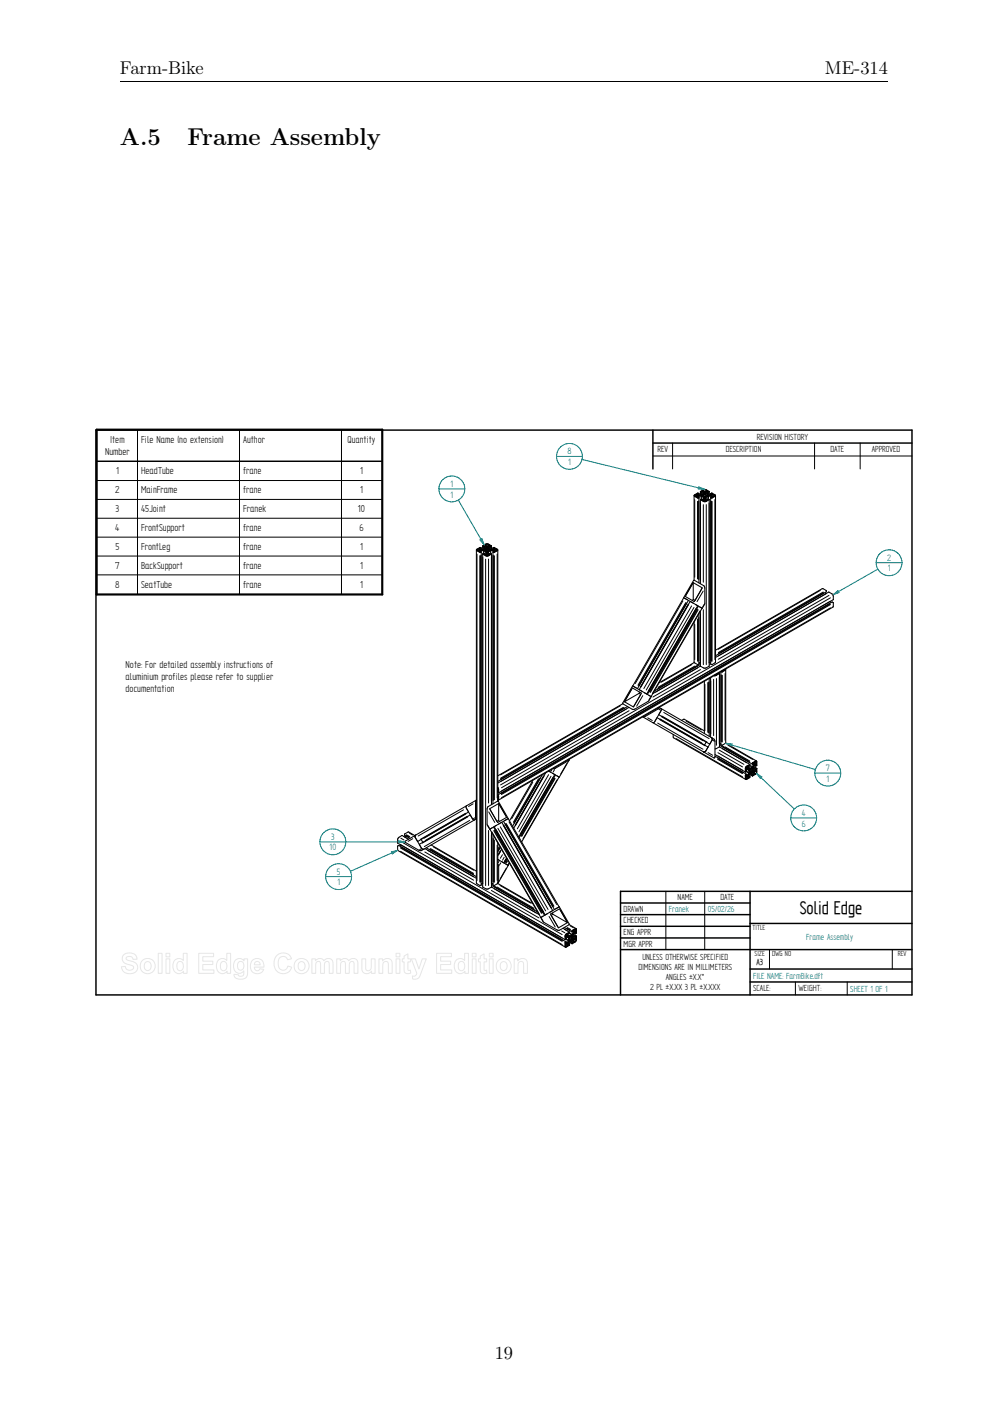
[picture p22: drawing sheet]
<svg xmlns="http://www.w3.org/2000/svg" width="210mm" height="297mm" viewBox="0 0 210 297" stroke-linecap="round" stroke-linejoin="round" font-family="sans-serif">
<defs><g id="words">
<g font-size="5.1">
<text x="25" y="30.1">A.5</text>
<text x="39.1" y="30.1">Frame Assembly</text>
</g>
<text font-size="4.3" x="166.6" y="190.5">Solid Edge</text>
<g font-size="3.8">
<text x="25" y="15.5">Farm-Bike</text>
<text x="171.9" y="15.5">ME-314</text>
<text x="103.1" y="283.2">19</text>
</g>
<g font-size="2.4">
<text x="21.9" y="94.8">Number</text>
<text x="22.9" y="92.4">Item</text>
<text x="29.4" y="92.4">File Name (no extension)</text>
<text x="50.7" y="92.4">Author</text>
<text x="72.4" y="92.4">Quantity</text>
<text x="24.2" y="98.9">1</text>
<text x="29.4" y="98.9">HeadTube</text>
<text x="50.7" y="98.9">frane</text>
<text x="75" y="98.9">1</text>
<text x="24" y="102.8">2</text>
<text x="24.1" y="106.8">3</text>
<text x="29.4" y="102.8">MainFrame</text>
<text x="29.4" y="106.8">45Joint</text>
<text x="50.7" y="102.8">frane</text>
<text x="50.7" y="106.8">Franek</text>
<text x="74.6" y="106.8">10</text>
<text x="75" y="102.8">1</text>
<text x="24" y="110.7">4</text>
<text x="29.4" y="110.7">FrontSupport</text>
<text x="50.7" y="110.7">frane</text>
<text x="74.9" y="110.7">6</text>
<text x="24" y="118.6">7</text>
<text x="24" y="114.6">5</text>
<text x="29.4" y="114.6">FrontLeg</text>
<text x="29.4" y="118.6">BackSupport</text>
<text x="50.7" y="114.6">frane</text>
<text x="50.7" y="118.6">frane</text>
<text x="75" y="114.6">1</text>
<text x="75" y="118.6">1</text>
<text x="24" y="122.5">8</text>
<text x="29.4" y="122.5">SeatTube</text>
<text x="50.7" y="122.5">frane</text>
<text x="75" y="122.5">1</text>
<text x="26.2" y="139.3">Note: For detailed assembly instructions of</text>
<text x="26.2" y="141.7">aluminium profiles please refer to supplier</text>
<text x="26.2" y="144.2">documentation</text>
</g>
<g font-size="2.2" fill="#008080">
<text x="118.2" y="94.7">8</text>
<text x="93.8" y="101.4">1</text>
<text x="118.4" y="96.9">1</text>
<text x="93.8" y="103.7">1</text>
<text x="184.8" y="116.8">2</text>
<text x="184.9" y="119.1">1</text>
<text x="172" y="160.7">7</text>
<text x="172.2" y="162.9">1</text>
<text x="167" y="172.3">6</text>
<text x="167" y="170">4</text>
<text x="68.7" y="177.2">10</text>
<text x="69" y="175">3</text>
<text x="70.2" y="182.3">5</text>
<text x="70.3" y="184.5">1</text>
</g>
<g font-size="2.1">
<text x="137" y="94.3">REV</text>
<text x="151.2" y="94.3">DESCRIPTION</text>
<text x="157.6" y="91.6">REVISION HISTORY</text>
<text x="173" y="94.3">DATE</text>
<text x="181.6" y="94.3">APPROVED</text>
<text x="129.9" y="190">DRAWN</text>
<text x="141.2" y="187.6">NAME</text>
<text x="150.1" y="187.6">DATE</text>
<text x="129.9" y="192.5">CHECKED</text>
<text x="129.9" y="194.9">ENG APPR</text>
<text x="129.9" y="197.3">MGR APPR</text>
<text x="133" y="202.2">DIMENSIONS ARE IN MILLIMETERS</text>
<text x="133.8" y="200.1">UNLESS OTHERWISE SPECIFIED</text>
<text x="157.6" y="201.1">A3</text>
<text x="135.5" y="206.4">2 PL ±X.XX 3 PL ±X.XXX</text>
<text x="138.7" y="204.3">ANGLES ±X.X°</text>
<text x="156.9" y="206.6">SCALE:</text>
<text x="166.4" y="206.6">WEIGHT:</text>
</g>
<g font-size="2.1" fill="#008080">
<text x="139.4" y="190.1">Franek</text>
<text x="147.5" y="190.1">05/02/26</text>
<text x="168" y="195.8">Frame Assembly</text>
<text x="156.9" y="204">FILE NAME: FarmBike.dft</text>
<text x="177.2" y="206.7">SHEET 1 OF 1</text>
</g>
<g font-size="1.7">
<text x="156.8" y="193.9">TITLE</text>
<text x="157.2" y="199.3">SIZE</text>
<text x="160.8" y="199.3">DWG NO</text>
<text x="187" y="199.3">REV</text>
</g>
</g></defs>
<g fill="none" stroke="#000" stroke-width=".31">
<path d="M20 89.6h170v117.8h-170zM136 89.6v8.1M136 92.3h54M129.3 188.2h27M129.3 190.6h27M129.3 193.1h27M129.3 195.5h27M129.3 197.9h60.7M156.3 185.8v21.6M156.3 192.5h33.7M190 185.8h-60.7v21.6M156.3 202h33.7"/>
<path d="M156.3 204.7h33.7"/>
</g>
<g fill="none" stroke="#000" stroke-width=".21">
<path d="M136 95h54M140.1 92.3v5.4M169.7 92.3v5.4M179.2 92.3v5.4M99.4 115.5v68M99.5 114.6v.1M99.6 114.5v.2M99.7 114.5v.2M99.9 114.3v.1M99.9 114.8v.2M100 115.8v68M100 114.6v.1"/>
<path d="M100 114.8v.1M100.1 114.3v.1M100.1 114.6v.1M100.1 115.8v68.1M100.1 114.8v.1M100.2 114.4v.1M100.2 114.3v.1M100.2 115.7v68.1M100.3 114.6v.1M100.6 114v.3M100.6 116.2v68M100.7 114.9v.3"/>
<path d="M100.7 114.1v.2M100.8 114.5v.2M100.8 114.9v.3M100.8 114v.3M100.9 113.7v.1M100.9 114.6v.1M100.9 114v.3M100.9 115.4v.2M101 114.6v.1M101.1 114.7h.1M101.1 113.6h.1M101.1 115.6v.1"/>
<path d="M101.1 113.9v.2M101.2 116.5v68.1M101.2 115.1v.3M101.2 113.9v.2M101.2 113.5v.1M101.3 114.3h.1M101.3 114.9v.1M101.3 115.6v.1M101.4 114.1v.2M101.4 115.6v.1M101.4 115v.2M101.4 114v.3"/>
<path d="M101.4 115.5v.2M101.5 114.1v.2M101.5 115.5v.2M101.5 115v.2M101.6 115.5v.2M101.6 114.9v.1M101.6 114.3v.1M101.6 115.6v.1M101.7 114.3h.1M101.7 114.9v.1M101.7 115.2v.2M101.7 113.5v.1"/>
<path d="M101.7 113.9v.2M101.7 115.1v.2M101.8 116.5v50.9M101.9 113.9v.3M101.9 113.6h.1M101.9 115.6v.1M101.9 114.7h.1M101.9 114.6v.1M102 114.6v.1M102.1 114v.3M102.1 115.4v.2M102.1 113.7v.1"/>
<path d="M102.1 114.6v.1M102.1 114.1v.2M102.1 114.9v.3M102.2 114.6v.1M102.2 114.1v.2M102.3 114.9v.3M102.4 114v.3M102.4 116.2v50.8M102.6 114.6v.1M102.7 114.3v.1M102.7 115.7v51.1M102.8 114.3v.1"/>
<path d="M102.8 114.8v.1M102.9 115.8v50.9M102.9 114.6v.1M102.9 114.4h.1M103 114.8v.1M103 114.6v.1M103 115.8v50.9M103 114.3v.1M103.1 114.8v.2M103.2 114.5v.2M103.3 114.5v.2M103.5 114.6v.1"/>
<path d="M103.6 115.5v50.8M144.7 104.1v16.2M144.8 103.2v.2M145 103.2v.2M145.1 103.2v.2M145.3 102.9v.2M145.3 103.5v.1M145.3 104.5v16.1M145.3 103.2v.1M145.4 103.5v.1M145.4 103v.1M145.4 103.2v.2"/>
<path d="M145.4 104.5v16.2M145.5 103.5v.1M145.5 103v.1M145.6 103v.1M145.6 104.4v16.4M145.7 103.2v.2M145.9 102.7v.3M145.9 104.8v16.2M146.1 103.6v.3M146.1 102.7v.3M146.1 103.2v.2M146.2 103.6v.3"/>
<path d="M146.2 102.7v.3M146.2 102.4h.1M146.2 103.2v.1M146.3 102.7v.2M146.3 104.1v.1M146.3 103.2v.1M146.4 103.2v.1M146.4 103.3h.1M146.4 102.2v.1M146.4 104.3v.1M146.5 102.5v.3M146.5 105.2v16.1"/>
<path d="M146.6 103.8v.2M146.6 102.6v.2M146.6 102.2v.1M146.7 102.9v.1M146.7 104.3v.1M146.7 103.5v.2M146.7 102.8v.2M146.7 104.2v.2M146.8 103.6v.3M146.8 102.7v.2M146.8 104.2v.2M146.9 102.7v.2"/>
<path d="M146.9 104.2v.2M146.9 103.7v.2M147 104.2v.2M147 103.5v.2M147 102.9v.1M147 103.6h.1M147.1 103.8v.2M147.1 102.2v.1M147.1 102.6v.2M147.1 105.2v33.3M147.2 102.5v.3M147.2 102.2v.1"/>
<path d="M147.2 104.3v.1M147.2 103.3h.1M147.3 103.3h.1M147.3 103.2v.1M147.4 102.7v.2M147.4 104.1v.1M147.4 102.4h.1M147.4 103.2v.1M147.5 102.7v.3M147.5 103.6v.2M147.6 103.2v.2M147.6 102.7v.3"/>
<path d="M147.6 103.6v.3M147.7 102.7v.3M147.7 104.8v33.4M148 103.2v.2M148.1 103v.1M148.1 104.4v33.4M148.2 103.5h.1M148.2 104.5v33.3M148.2 103.2v.2M148.3 103v.1M148.3 103.5v.1M148.3 103.3h.1"/>
<path d="M148.3 104.5v33.3M148.4 102.9v.2M148.4 103.5v.1M148.6 103.2v.2M148.7 103.2v.2M148.8 103.2v.1M148.9 104.1v33.4M142.3 125.2l-10 17.3M142.9 125.6l-10 17.2M143 125.6l-10 17.3M143.1 125.7l-10 17.3M143.4 125.9l-10 17.2"/>
<path d="M143.5 126l-10 17.2M144.1 126.3l-10 17.2M144.1 138.5l-6.3 3.7M144.3 121.5l-1.4 2.5M144.6 126.6l-10 17.2M144.7 130.1v7.4M144.7 138.8l-7.5 4.4M145 126.8l-9.9 17.3M145.2 126.9l-10 17.3M145.3 138.7l-8.3 4.7M145.3 129.1v8.7M145.3 127l-9.9 17.2"/>
<path d="M145.3 138.8l-8.4 4.9M145.4 139.2l-8.8 5.1M145.4 127.1l-9.9 17.2M145.4 128.9v8.9M145.6 128.6v9.1M145.8 127.3l-9.9 17.3M145.8 138.2l-.1 .1M145.9 139.6l-9.9 5.7M145.9 128v10.2M146.3 122.6l-1.5 2.5M146.5 123.2l-1.3 2.2M146.5 127.1v11.4"/>
<path d="M146.7 126l-.3 .5M148 138.4l-.2 .1M150.4 139.9h.1M150.5 139.8v.1M150.7 139.7v.1M150.8 139.6v.2M151 139.6v.1M170.9 123.1l-21.3 12.2M171.5 123.4l-21.8 12.6M171.6 123.5l-22 12.7M171.6 123.7l-21.9 12.6M172.1 123.7l-22.4 13"/>
<path d="M172.7 124.1l-23.1 13.3M172.8 125.8l-68.5 39.6M173 125.9l-68.6 39.6M173 125.3l-68.5 39.6M173 126l-68.5 39.6M173 124.6l-68.5 39.6M173 126.7l-68.5 39.6M118.1 159.1l-1.3 2.2M129.3 147.1l-25 14.4M129.9 147.4l-25.6 14.8M130 147.5l-25.7 14.8M130.1 147.6l-25.8 14.9"/>
<path d="M130.5 147.8l-26.2 15.1M131.1 148.1l-26.8 15.5M131.6 143.6l-1.5 2.5M133.5 144.7l-1.4 2.5M133.9 145l-1.3 2.2M134.9 149.6l1 .6M135.5 145.4l-.3 .5M137 150.7l9.5 5.5M137.3 147.8l.3 .2M137.4 150l9.5 5.4M137.5 149.8l8.7 5.1M137.8 149.4l8.7 5"/>
<path d="M137.9 149.2l9.4 5.5M138.3 148.5l9.4 5.4M140.8 153.9l13.9 8M142.9 150.3l3.2 1.8M146.9 142.6v9.7M147.5 142.3v10.3M147.5 156.9l1 .5M147.6 142.2v10.5M147.7 142.1v10.7M148.1 141.9v11.1M148.5 154.3l.3 .2M148.7 141.6v11.7"/>
<path d="M148.9 140.8h.1M149 140.7v.1M149.1 140.7h.1M149.1 140.6v.1M149.3 141.4v13.9M149.4 140.5v.1M149.5 158.2l5.2 3M149.5 140.4v.1M149.6 158.1l5.2 3M149.6 157.6l5.1 2.9M149.6 158l5.3 3M149.6 156.9l5.1 2.9"/>
<path d="M149.9 141.1v13.9M149.9 156.4l5.1 2.9M150 155l.1 .1M150.2 140.7v13.9M150.4 140.7v13.9M150.5 156l5.1 3M150.5 155.5l5.6 3.2M150.5 140.7v13.9M150.5 155.6l5.6 3.3M151.1 140.4v13.9M151.1 155.7l5.1 2.9M151.7 155.3l5.1 3"/>
<path d="M155.6 160l.1 .1M155.7 159.9h-.1l.1 .1M155.7 159.6l.1 .1M156 159.6h.1M156 159.9l.2 .1M156.3 159.7l.2 .1M156.4 159.6l.2 .1M156.7 160h.1M156.8 159.9h.1M156.9 159.2l.1 .1M157 159l.1 .1M157 159.1h.1"/>
<path d="M157 159.5l.1 .1M157.1 159.3h.1M157.2 159.9l.3 .2M157.2 159.2h.1M157.3 159l.1 .1M157.3 159.5l.1 .1M157.3 159.5h.1M157.3 158.9l.2 .1M157.4 159.4h.1M157.4 158.7l.1 .1M157.4 159.3h.2M83.4 177.4l33.7 19.5"/>
<path d="M83.4 175.3l33.7 19.5M83.4 176.7l33.7 19.5M83.4 176l33.7 19.5M83.5 176.6l33.7 19.5M83.5 174.7l.7 .4M83.6 176.6l33.7 19.4M84.1 174.3l.6 .4M84.6 174.2l.5 .3M84.6 174.1l.7 .4M84.7 174l.7 .4M85.3 173.6l.7 .4M86 174.8l-1 .6"/>
<path d="M87.7 176.9l-.3 .2M88.5 177.6l10.2 5.9M89.1 177.2l9.6 5.6M89.4 177l9.3 5.3M89.6 176.9l9.1 5.3M89.7 176.9l9 5.1M90.3 176.5l8.4 4.9M96.6 168.8l-9.5 5.4M97 169.5l-9.4 5.5M97.1 169.7l-8.7 5M97.3 170.1l-8.7 5.1M97.4 170.3l-9.4 5.4"/>
<path d="M97.8 171l-9.4 5.5M98.6 167.5l-1 .6M98.9 170.5l-.3 .1M101.6 172l.3 .5M101.8 173.1v11.4M101.8 169.2l1.3 2.2M102.1 168.7l1.4 2.5M102.4 174.1v10.1M102.5 173.4l9.9 17.2M102.7 174.7v9.1M102.9 174.9v8.9M102.9 173.1l9.9 17.2"/>
<path d="M103 173.1l9.9 17.2M103 175.1v8.8M103.1 173l10 17.2M103.3 172.9l9.9 17.2M103.6 176.1v7.4M103.7 164.2h.1M103.7 166h.1M103.7 172.6l10 17.3M103.7 164.3h.1M103.7 166.3h.1M103.8 164.9h-.1M103.8 164.4h-.1"/>
<path d="M103.8 166.1h-.1M103.8 164.7h-.1M103.8 166.4h-.1M103.8 164.4l-.1 .1M103.8 166.5l-.1 .1M104 179.5l-.2 .3M104 176.5l-.2 .3M104 167.6l1.4 2.5M104.1 176.7l-.3 .3M104.1 176.8l-.3 .5M104.2 172.3l10 17.3M104.2 177.3l-.3 .6"/>
<path d="M104.3 177.4l-.4 .7M104.3 179.8l-.3 .5M104.7 178.1l-.5 .8M104.8 172l10 17.2M104.9 172l10 17.2M105 178.7l-.3 .6M105.3 171.8l9.9 17.2M105.3 171.7l10 17.2M105.4 179.1l-.3 .5M105.5 171.6l9.9 17.3M105.5 179.3l-.2 .4M105.6 179.4l-.2 .4"/>
<path d="M105.7 179.5l-.2 .4M106 180l-.1 .2M106 171.3l10 17.2M111 163l-4.4 7.7M112.2 162.4l-5.2 9M112.4 162.2l-5.3 9.3M112.6 162.1l-5.5 9.5M113.2 161.8l-5.9 10.2M113.4 161.7l-6 10.4M114.3 161.5l-6.5 11.2M114.8 161.8l-6.7 11.6M115 160.5l-.2 .2"/>
<path d="M115.2 162l-6.8 11.8M115.4 162.1l-6.9 11.9M115.5 160.4l-.3 .5M115.5 162.2l-6.9 12M115.7 162.3l-7 12M116.1 162.5l-7.1 12.3M155.3 160.3l.1 .1M155.4 161.7l.1 .1M155.4 160.5l.1 .1M155.4 162.2l.1 .1M155.5 162.1l.1 .1M155.5 161.6l.1 .1"/>
<path d="M155.5 160l.2 .1M155.5 162l.2 .1M155.6 160.9l.2 .2M155.6 161.6h.1M155.6 160.2l-.1-.1 .1 .1M155.7 160.8l.2 .1M155.7 161.8v.1M155.7 160.4l.2 .1M155.7 161.7l.1 .1M155.7 160.4h.2M155.8 161.5h.2M155.9 162l.1 .1"/>
<path d="M155.9 161.9h.1M155.9 160.3l.2 .1M156 161.8h.1M156 161.7l.1 .1M156 160.2l.2 .1M156 161.1l.2 .1M156.1 160.5h.1M156.1 161l.1 .1M156.2 160.9h.1M156.3 161.4l.3 .2M156.3 160.2h-.1l.1 .1M156.4 161.3l.2 .2"/>
<path d="M156.4 161.2l.3 .2M156.5 161.2l.2 .1M156.6 160.8h.1M156.6 160.1h.1M156.7 160.1v.1M156.7 160.1h.1M156.7 161.1l.2 .1M156.8 160.7l.2 .1M156.8 161l.2 .1M156.8 160.5h.1M156.8 160.6h.1M156.8 160.6l.2 .1"/>
<path d="M156.9 161.5h.1M157 160.5l.2 .2M157.1 160.2l.2 .1M157.1 160.1l.2 .2M157.1 160l.2 .2M157.1 160.5l.2 .1M157.1 161.4h.1M157.2 161.2l.1 .1M157.4 160.8l.1 .1M157.5 160.4l.1 .1M157.5 160.7h.1M100.3 184.4l.2 .1"/>
<path d="M102.4 185.6l9.9 5.7M102.5 184.2l.1 .1M103 185.2l8.8 5.1M103 184.8l8.4 4.9M103 184.7l8.3 4.8M103.6 184.9l7.5 4.3M104.2 184.5l6.3 3.7M105.5 180.9l-1.3 2.2M112.8 191.5l.3 .5M114.4 191l1.3 2.2M114.8 190.8l1.4 2.5M116.7 189.7l1.5 2.5"/>
<path d="M117 194l.7 .4M117.6 193.7l.6 .4M117.8 195.3h.1M117.8 196.7h.1M117.8 195.5l.1 .1M117.8 197.2h.1M117.9 195.1h.1M117.9 195l.1 .1M117.9 197l.2 .1M117.9 196.6h.1M117.9 196.9l.2 .1M118 195l.1 .1"/>
<path d="M118 194.9l.2 .1M118 193.5l.7 .4M118 196.5l.1 .1M118 194.8l.2 .1M118 195.9l.3 .1M118.1 195.8l.2 .1M118.1 193.4l.7 .4M118.1 196.8h.1M118.1 196.7h.2M118.1 195.3l.2 .2M118.2 194.6h.1M118.2 193.3l.7 .4"/>
<path d="M118.3 196.4l.1 .1M118.3 196.9l.1 .1M118.4 195.3l.2 .1M118.4 196.8v.1M118.4 194.5l.1 .1M118.4 194.9l.1 .1M118.4 196.7h.1M118.4 195.1l.2 .1M118.4 194.9l.2 .1M118.5 196.7h.1M118.5 196.1h.1M118.5 195.4v.1"/>
<path d="M118.6 196h.1M118.6 195.8h.1M118.7 195.8l-.1 .1M118.7 195.1l-.1 .1M118.7 196.4l.3 .2M118.7 194.6l.3 .2M118.8 196.3l.2 .1M118.8 194.5l.2 .2M118.8 193l.7 .4M118.9 196.2l.2 .1M118.9 196.1l.2 .2M119.1 195.8h.1"/>
<path d="M119.1 195.1h.1M119.1 195.7l.2 .1M119.1 196l.3 .2M119.2 194.9l.1 .1M119.2 195.1h-.1M119.2 194.8l.1 .1M119.2 195.7l.2 .1M119.2 196l.2 .1M119.2 195.6l.2 .1M119.3 195.5h.1M119.3 196.4l.1 .1M119.4 194.2h.1"/>
<path d="M119.4 194l.1 .1M119.4 193.9l.1 .1M119.4 194.5h.1M119.5 195.5l.2 .1M119.5 195.1l.2 .1M119.5 195.4l.2 .1M119.5 195.2l.2 .1M119.5 195l.3 .1M119.5 194.2l.2 .1M119.6 196.3v.1M119.6 194.1l.1 .1M119.6 194.8l.3 .2"/>
<path d="M119.6 196.2h.1M119.7 194.5h.1M119.7 193.9l.2 .1M119.7 194.4l.1 .1M119.7 193.8l.2 .1M119.8 194.3v.1M119.9 193.7l.1 .1M119.9 195.8h.1M119.9 194.2l.1 .1M119.9 195.4h.1M120 195.6v.1M138.7 185.8v12.1"/>
<path d="M146.8 185.8v12.1M160.3 198v4M185.9 198v4M165.7 204.7v2.7M176.5 204.7v2.7"/>
</g>
<g fill="none" stroke="#000" stroke-width=".22">
<path d="M99.2 114.6l.8 .5h.2M99.2 114.6v69.4l.8 .5 .3-.1v-69.4M99.5 114.5l.2-.1 .5 .3a.51 .51 0 0 1-.8 0zM99.9 114.2v.3M100.2 114.6v.1M100.3 114.2l-.3-.1-.8 .5M100.3 114.2h-.4M100.3 115l-.4-.1 .2-.1a1.14 1.14 0 0 1 1.2 .3l-.1 .4h-.4l.1-.1M100.3 115l-.1 .1M100.3 114.2v.3M100.6 113.8h.1M100.6 113.8l.9-.5 .9 .5"/>
<path d="M100.6 113.8v.7M100.6 115.5v69.4l.9 .4 .9-.4M100.6 113.8h.3M100.9 114.7h.1M100.9 114.5l-.6 .2h.6M100.9 114.5h.1M100.9 114.5l.1 .2M100.9 113.8v.6M100.9 115.4v.2M100.9 113.8h-.1h.4v.4a1 1 0 0 1-1.4 .1l.1-.1M100.9 115.4l-.3 .1M101 114.7h-.1"/>
<path d="M101.1 114.7h-.1M101.1 115.6l.4-.2 .4 .2a.46 .46 0 0 1-.8 0zM101.2 114.6l.5-.1a.27 .27 0 0 1-.2 .3 .27 .27 0 0 1-.3-.2zM101.3 114.3h.1M101.3 114.3l.2 .1M101.3 114.9h.4l-.1 .4h-.2zM101.3 115h.1M101.6 113.8h.1M101.6 113.9v.1M101.6 113.9l-.2 .1-.1 .3M101.6 114v.4M101.6 113.8l.3-.2a.46 .46 0 0 0-.8 0l.5 .2"/>
<path d="M101.6 114.2v.1M101.6 114.3h.1M101.7 115h.1M101.7 114.3h.1M101.7 114.3l-.2 .1M101.9 115.7h.1M101.9 114.6v.1M101.9 114.7h.2M102 113.8l.1 .1M102 115.4l.4 .1M102 113.8h.1h-.4v.4a1.15 1.15 0 0 0 1.3 .2v-.2M102 113.8v.6"/>
<path d="M102 115.4v.2M102.1 114.5l-.2 .1v.1M102.1 114.7h.1M102.1 114.5h.1M102.1 114.5l.6 .2h-.6M102.4 113.8l-.3 .1M102.4 115.5l-.9 .4-.9-.4M102.4 113.8h.1M102.4 113.8v.7M102.4 115.5v52.2M102.7 115l.4-.1-.3-.2-.7 .1-.4 .3v.4h.4l-.1-.1M102.7 114.2l.3-.1 .7 .5"/>
<path d="M102.7 114.2h.3M102.7 114.2v.3M102.7 115v52.5M102.7 115v.1M102.8 114.6l.5-.2 .3 .3-.3 .2zM102.8 114.6h.1M103 114.2v.2M103.7 114.6l-.7 .5h-.3M103.7 114.6v52.4M144.6 103.3l.7 .5 .3-.1M144.6 103.3v17.6M144.7 103.2a.48 .48 0 0 1 .8 .1 .48 .48 0 0 1-.8 0z"/>
<path d="M145.3 102.9v.2M145.5 103.3h.1M145.6 103.7l-.3-.1 .1-.2a1.18 1.18 0 0 1 1.2 .3v.4l-.4 .1 .1-.1M145.6 103.3l.6 .1M145.6 103.7h.1M145.6 102.9l-.3-.1-.7 .5M145.6 102.9v.3M145.6 103.7v17.8M145.6 102.9h-.3M145.6 103.3h.1M145.9 102.5v.7M145.9 104.1v17.6"/>
<path d="M145.9 102.5h.4M145.9 102.5l.9-.5 1 .5M145.9 104.1h.1M146.2 103.4h.1M146.2 103.2l-.6 .1M146.2 103.2h.2l-.2 .2M146.2 103.2h.1M146.3 102.5v.6M146.3 104.1v.1M146.3 102.5l-.1-.1h.4v.4a1.21 1.21 0 0 1-1.3 .3v-.2M146.3 104.1h-.4M146.4 102.3h.1"/>
<path d="M146.4 104.3l.5-.2 .3 .2a.46 .46 0 0 1-.8 0zM146.6 103.2h.5a.24 .24 0 0 1-.3 .2 .24 .24 0 0 1-.2-.2zM146.7 102.9v-.3h.2l.1 .4M146.7 103h.1M146.7 102.9h.1M146.7 102.9v.1M146.7 103.6v-.1l.4 .1-.1 .3-.3 .1M146.7 103.6h.1M146.7 103.6v.3M146.7 103.9v.1M147 102.9h.1M147 103.6h.1"/>
<path d="M147 102.9l-.3 .1M147.2 102.2v.1M147.2 102.2l-.5-.1-.3 .2M147.2 102.3l-.3 .2-.5-.2M147.3 103.3v.1M147.4 102.5v.6M147.4 104.1v.1M147.4 102.5h.1M147.4 102.5l.1-.1h-.4v.4a1.17 1.17 0 0 0 1.3 .3v-.2M147.4 104l.4 .1M147.4 104v.1M147.4 103.2h.1"/>
<path d="M147.4 103.2l.7 .1M147.4 103.2l-.2 .1 .2 .1M147.4 103.4h.1M147.8 102.5v.7M147.8 104.1l-1 .5-.9-.5M147.8 104.1v34.7l-1 .5-.9-.4M147.8 102.5h-.4M148.1 102.9h.3M148.1 103.3l-.7 .1M148.1 103.3h.1M148.1 103.7h.1M148.1 102.9v.3"/>
<path d="M148.1 103.7l.3-.1-.1-.2a1.18 1.18 0 0 0-1.2 .3v.4l.4 .1-.1-.1M148.1 102.8h.2l.8 .5M148.1 102.8v.1M148.2 103.3h.1M148.2 103.2l.4-.2 .3 .3-.3 .2zM148.4 102.9v.2M149.1 103.3l-.8 .5-.2-.1M149.1 103.3v34.7l-.8 .5-.2-.1v-34.7M142.4 124.6l3.8 2.2M142.4 124.6l-10.6 18.4M142.6 124.7l.6 .3M143.4 125.1l-10.6 18.4"/>
<path d="M144.4 125.7l-.6-.3-10.6 18.3M144.4 121.4l1.9 1.1-1.7 2.9-1.8-1.1zM144.4 124.9l.4 .2M144.4 121.4v3.5M144.4 124.9l-.1 .3M144.6 120.9l2 1.2 .2 .3v3.3l-.6 1.1M144.6 120.9l-2.2 3.7M144.6 129.7v8.4M144.6 138.1l-7.3 4.2M144.9 126l.4 .2-10.6 18.5M145.5 126.3l-10.6 18.4M145.6 127.9v10.5l-.3 .1-.7-.4"/>
<path d="M145.6 138.1h.3M145.8 126.5l.4 .2M145.9 127.4v11.5M145.9 138.8l-9.9 5.8M145.9 138.5l-9.6 5.6M146.3 126.8l-10.7 18.4M147.8 138.1h.3M149.1 137l23.6-13.6 .8 .6 .1 1-69.7 40.2M149.1 135.5l22.2-12.8 .8 .4v.3l-23 13.3M150.6 139.8l-.2 .1M150.7 139.7v.1M151.1 139.5l-.4 .3"/>
<path d="M151.2 139.4v.1M151.2 139.5l-.7 .6-.3-.1M151.2 139.5v15.4M171.9 123.5l.1 .3M173 125.4l.1 .2M118.6 158.4l-2.1 3.6M118.6 158.3l-.2 .3-2.7 1.5-.5 .1M129.7 146.7l-26 15M130.7 147.3l-27 15.6M131 147.4l-27.3 15.8M131.8 143.4l1.8 1.1-1.6 2.8-1.9-1zM131.8 143l3.9 2.2-.7 1-3 1.7-2.3-1.3z"/>
<path d="M133.1 144.5l-3 1.8M133.1 144.5l.4 .2M133.3 144.2l-.2 .3M133.9 149.4l12.6 7.3M134.3 144.4l.4 .2M135.2 144.9l.4 .2M136.8 149.6l-.4 .8M136.9 149.6l10.6 6.2M137.2 149l10.6 6.1 .6-1-.2-.4M137.7 147.6l-.4-.1-.1 .2-2.8 1.6-.5 .1M137.7 147.6l10.5 6.1M137.7 147.6v.5l-1.3 2.3-.4 .2"/>
<path d="M137.7 148.2l-.4 .7M140.2 153.1l.1 .7 15.1 8.7M142 150.1l.6-.2 4.1 2.4M146.5 156.7h.1M146.7 142v10.9M147.1 156.5l-.3 .2h-.3M147.1 154.7l-.3 .6M147.8 141.4v12.1M148 141.2v12.4M148.2 153.7l.1 .1M148.3 153.8l.5 .3 .1 .3v3.5l-.2 .1-2.1-1.3M148.3 153.8l.1 .4-1.4 2.4-.4 .1"/>
<path d="M149 157.6l6.5 3.8M149 157.3l6.3 3.6M149.3 140.5l-.4 .2M149.5 140.4v.1M149.6 140.4l-.2 .1M149.7 140.3l.2 .1M149.9 155.7l6.3 3.6M149.9 140.4l-.8 .4h-.3M149.9 154.9h.3M149.9 140.4v15.2l-.9 .5M149.9 155.3l6.8 4M150.2 140v15.2l.2 .1 .8-.4"/>
<path d="M151.2 154.9l6.4 3.7M155.5 159.8l.3-.2a.46 .46 0 0 1 0 .5 .46 .46 0 0 1-.4 .3zM155.9 159.6l.2 .1M156.2 159.3l-.8 .6-.1 1M156.2 159.3l-.1 .4M156.2 159.3h.1M156.7 160h.1M156.7 160v.2l.2-.1M156.7 159.3h.1M156.8 159.3l.2-.3 .1 .2a1.21 1.21 0 0 1-.9 .9l-.3-.2 .1-.4 .1 .2M157.1 159.8l.6 .4M157.1 159.5h.1"/>
<path d="M157.1 159.5l-.4 .5M157.1 159.5l-.2 .6M157.2 159.4h.1M157.2 159.5l.2 .2M157.4 159.3l.2 .1M157.4 159.7h.1M157.5 159.1l-.3 .3M157.6 159.4l-.1-.1-.2 .1a1.17 1.17 0 0 0-.3 1.2l.3 .1 .2-.1 .1-.2h-.1M157.6 159.4l-.2 .3M157.6 159.1l-.1-.4a.47 .47 0 0 0-.4 .7h.1M157.6 159.1h-.1M157.6 158.6l.1 .9-.2 .2"/>
<path d="M157.6 158.6l-.8 .4-.1 .3M83.5 176.1l-.2 .2M83.7 174.1h.1M83.7 174.1l-.8 .6v1l34.8 20.1M83.8 174.1l1.3 .8M84.5 174.2l-.1 .3M86.4 174.2l-1.3-.8-.8 .4v.3l1.1 .6M86.5 174.5l1.4 2.4M86.6 174.1l-2.2 1.4 2.9 1.7 .4 .1 .6-.3M86.6 174v.1M86.6 174l-.1 .4M87.7 175l.4 .6"/>
<path d="M87.9 176.9l.4 .1M88.3 177h.1M88.5 176.9l10.7 6.2M88.8 176.7l10.4 6M89.8 176.1l9.4 5.5M97.2 168.4l.4 .8M97.2 167.9l2-1.1-.1 .4v3.2l.1 .3-.3 .2M97.2 167.9l-10.6 6.1M97.2 167.9l-.1 .5 1.4 2.3 .4 .2M97.6 169.2l-10.5 6.2-.6-.8-.1-.3 .2-.2M98 169.9l-10.6 6 .4 .9 .2 .2h.3M98 169.9l.4 .8"/>
<path d="M98.9 170.9l-10.6 6.1M101.6 168.2l2-1.2h.2l14.8 25.6-.1 .2-2.2 1.1-3.2-1.8-11.6-20.1v-3.4zM102 168.6l1.9-1.1 1.6 2.9-1.8 1zM102.4 173.4v11.5M102.5 172.5l-.4 .3M102.7 173.9v10.5l.3 .1 .7-.4M102.8 172.4l10.6 18.4M103.4 172l-.4 .3 10.6 18.4 .4-.2M103.7 166.2v.5M103.7 164.8h.1M103.7 165.9v.2M103.7 165.7l.2 .2-.1 .9"/>
<path d="M103.7 165.7l69.7-40.2 .2 .1-.1 .9-69.7 40.3M103.7 165.2h.2M103.7 164.2l.1 .5M103.7 164.1l.2 .4v.7M103.7 164.7h.1M103.7 175.7v8.3M103.8 164.8l-.1 .2M103.8 164.9h-.1M103.8 166.8h-.1M103.8 164.7h.1M103.9 171l-.4 .2M103.9 167.5v3.5"/>
<path d="M103.9 171l.1 .2M104 179.3l-.3-.2 2.2 1.3M104.2 176.6l-.5 .9M104.5 177l-.8 1.4M104.5 171.4l-.6 .3M104.5 171.4l10.7 18.4M104.9 171.2l10.6 18.4M105.5 178.8l-.6 1-.4-.2M105.6 179l-.5 .9M105.7 170.7l-.6 .4M105.9 170.6l-3.9 2.2M106.1 179.9l-.2 .5"/>
<path d="M111 162.6l-4.9 8.5M113 161.5l-6.2 10.7M113.7 161.1l-6.7 11.5M114.6 160.9l-.3-.2 2.2 1.3M115.2 161.2l.4 .2-7.5 13M115.7 161.5l-7.5 13.1M116 161.7l.4 .2M116.5 162l-7.8 13.5M155.3 160.9h.1M155.4 162l.4-.3v.5l-.2 .1h-.2zM155.4 160.5l.1 .1M155.5 161.4l-.2 .2 .1 .9"/>
<path d="M155.5 160.6h.1M155.5 160.6l-.1 .1 .2-.4 .4 .2a1.18 1.18 0 0 1-.5 1.3l-.1-.2 .1-.2M155.5 160.6l-.2 .3M155.8 161.7h.1M155.8 161.5v.1M155.8 160v.1M155.9 161.9l.1 .1M155.9 160.1l.4 .1-.1 .3-.4-.2zM156 161.6l.2 .2M156.1 160.5h.1M156.1 161h.1M156.1 161.4l.6 .3"/>
<path d="M156.2 161.8l-.2 .2M156.2 161.8h.1M156.2 160.9h.1M156.2 161.8v.3l-.8 .4M156.2 160.9l-.4 .6M156.2 160.9l.1 .2-.5 .5M156.3 160.2h.1M156.3 161.1h.1M156.4 161.1l.5 .3M156.4 160.3h.1a.24 .24 0 0 1 .1 .3 .24 .24 0 0 1-.3 .1zM156.6 160.8v.1M156.6 160.8l.2-.3 .3 .3-.1 .2-.2-.2"/>
<path d="M156.6 160.9h.1M156.6 160.7l.2 .1M156.6 160.1l.1 .1M156.7 160.9h.1M156.7 161.7h.1M156.8 160.8l-.1 .1M156.9 160.5h.1M156.9 160.1h.1M156.9 161.4v.1l.2-.3-.4-.3a1.13 1.13 0 0 0-.8 1.1h.1M156.9 161.4l-.2 .3M156.9 160.2l.5 .2M157.2 160.9l.3-.2a.44 .44 0 0 1-.4 .7z"/>
<path d="M157.4 160.4h.1M157.4 160.3v.1M157.5 160.2l-.1 .1M157.5 160.7h.1M157.7 160.2l-.1 1-.8 .5M157.7 160.2h-.2M100.3 184.2h.3M102.4 184.5l9.6 5.6M102.4 184.9l9.9 5.7M102.4 184.2h.3M103.7 184.1l7.3 4.2M103.7 180.1l.2 .5v3.1l-.2 .3"/>
<path d="M103.7 184v.1M105.4 180.1l.4 .2M105.9 180.4l-2.1 3.5M113.2 190.9l-.5 .3M114.7 190.5l1.9-1.1 1.6 2.9-1.8 1.1zM115 190.3l.2 .3M115.1 189.8l-.6 .3M115.2 190.6l3 1.7M115.2 190.6l-.4 .2M116.3 189.1l-.6 .3M116.5 189l-3.8 2.2M117.3 193.5l1.3 .8"/>
<path d="M117.6 193.3l1.6 .9M117.7 195.8h.1M117.8 196.9l.4-.3a.49 .49 0 0 1-.3 .7zM117.8 195.5l.2 .1M117.9 194.8l.3-.2 .1 .4-.5 .3zM118 196.3v.1M118 196.3l-34.9-20.1-.2 .1v1l34.9 20.1M118 196.3l-.3 .2 .1 .9M118 195.6h.1M118 195.6h-.2l.2-.3 .4 .1a1.18 1.18 0 0 1-.5 1.3l-.1-.1 .2-.2M118 195.6l-.3 .2M118.3 196.9l.2 .1"/>
<path d="M118.4 194.5l.1 .1M118.4 196.6l.2 .1M118.5 194.6h.1M118.5 196h.1M118.5 195.5h.1M118.6 196.3l.6 .4M118.6 192.7l1.4 .8M118.6 195.8h.1M118.6 194.3v.2l-.1 .1M118.6 194.3l-.8 .5-.1 1M118.6 196.7l-.1 .3M118.6 196.7v.3l-.8 .4"/>
<path d="M118.7 195.8v.1M118.7 195.8l-.2 .1M118.7 196h.1M118.7 195.1h.1M118.7 195.1v.1M118.7 195.1l-.3-.1-.1 .1 .2 .4M118.7 195.9h.1M118.7 195.9l-.4 .7 .2-.6M118.7 195.2l-.2 .3M118.7 195.2h.1M118.8 196.1l.5 .3M118.8 195.3l.1-.1a.24 .24 0 0 1 .2 .4 .24 .24 0 0 1-.4 .1z"/>
<path d="M119.1 195.1h.1M119.1 194.9v.2M119.1 195.8l.3 .1M119.1 195.8h.1M119.1 194.9h.1M119.1 195.5h.2v.1M119.1 195.5v.3M119.2 194.2l.1-.2 .2-.1v.2a1.15 1.15 0 0 1-.9 1l-.3-.3 .2-.3v.1M119.2 195.5l.1 .1M119.2 195.1h.1M119.3 195h.1M119.3 195.5h.1"/>
<path d="M119.3 195l-.1 .1M119.3 196.4v.1l.2-.4-.3-.2a1.17 1.17 0 0 0-.9 1l.2 .1M119.3 196.4h-.1v.3M119.3 195.6l.2 .1M119.4 195.1l.5 .3M119.4 195.9h.1M119.5 194.8l.6 .3M119.5 194.4h.1M119.5 194.4l-.4 .5M119.5 194.4l-.2 .6M119.5 195.7h.1M119.5 195.7v.2"/>
<path d="M119.6 195.8l.4-.2a.48 .48 0 0 1-.4 .7zM119.6 193.8l.3-.2 .1 .2v.2l-.4 .3zM119.6 194.5l.3 .1M119.8 194.2l.2 .2M120 194.4v-.2l-.2 .1a1.17 1.17 0 0 0-.4 1.2l.4 .2 .2-.2v-.2l-.1 .1M120 194.4l-.1 .2M120 193.5l.1 1-.2 .1M120 193.5l-.8 .4v.3M120.1 195.1l-.1 1-.8 .6M120.1 195.1l-.2 .3"/>
</g>
<path d="M72 175.5h12.4" fill="none" stroke="#008080" stroke-width=".21"/>
<path d="M83 175.2l1.4 .3-1.4 .2z" fill="#008080"/>
<path d="M151.2 154.9l18.7 5.5M66.6 175.5a2.7 2.7 0 0 1 2.7-2.7 2.7 2.7 0 0 1 2.7 2.7M66.6 175.5h5.4M72 175.5a2.7 2.7 0 0 1-2.7 2.7 2.7 2.7 0 0 1-2.7-2.7M83 175.2l1.4 .3-1.4 .2z" fill="none" stroke="#008080" stroke-width=".21"/>
<path d="M151.2 154.9l1.3 .2-.1 .4z" fill="#008080"/>
<path d="M151.2 154.9l1.3 .2-.1 .4zM82.9 177.2l-9.9 4.4M169.8 161.1h5.4M169.8 161.1a2.7 2.7 0 0 1 2.7-2.7 2.7 2.7 0 0 1 2.7 2.7M169.8 161.1a2.7 2.7 0 0 0 2.7 2.7 2.7 2.7 0 0 0 2.7-2.7" fill="none" stroke="#008080" stroke-width=".21"/>
<path d="M81.5 177.6l1.4-.4-1.2 .8z" fill="#008080"/>
<path d="M81.5 177.6l1.4-.4-1.2 .8zM157.6 161.2l7.9 7.4M67.9 182.7a2.7 2.7 0 0 0 2.6 2.7 2.7 2.7 0 0 0 2.7-2.7M67.9 182.7h5.3M73.2 182.7a2.7 2.7 0 0 0-2.7-2.7 2.7 2.7 0 0 0-2.6 2.7" fill="none" stroke="#008080" stroke-width=".21"/>
<path d="M157.6 161.2l1.1 .7-.3 .4z" fill="#008080"/>
<path d="M95.5 104.2l5.4 9.4M157.6 161.2l1.1 .7-.3 .4zM164.7 170.5a2.7 2.7 0 0 0 2.7 2.7 2.7 2.7 0 0 0 2.7-2.7M164.7 170.5h5.4M170.1 170.5a2.7 2.7 0 0 0-2.7-2.7 2.7 2.7 0 0 0-2.7 2.7" fill="none" stroke="#008080" stroke-width=".21"/>
<path d="M100 112.5l.4-.2 .5 1.3z" fill="#008080"/>
<path d="M91.4 101.9a2.7 2.7 0 0 0 2.7 2.7 2.7 2.7 0 0 0 2.7-2.7M91.4 101.9a2.7 2.7 0 0 1 2.7-2.7 2.7 2.7 0 0 1 2.7 2.7M91.4 101.9h5.4M100 112.5l.4-.2 .5 1.3zM182.9 118.6l-9.4 5.4" fill="none" stroke="#008080" stroke-width=".21"/>
<path d="M173.5 124l1.1-.9 .2 .4z" fill="#008080"/>
<path d="M121.3 95.8l25.5 6.2M182.5 117.3a2.7 2.7 0 0 0 2.7 2.7 2.7 2.7 0 0 0 2.7-2.7M182.5 117.3h5.4M187.9 117.3a2.7 2.7 0 0 0-2.7-2.7 2.7 2.7 0 0 0-2.7 2.7M173.5 124l1.1-.9 .2 .4z" fill="none" stroke="#008080" stroke-width=".21"/>
<path d="M145.6 101.5l1.2 .5-1.3-.1z" fill="#008080"/>
<path d="M115.9 95.1a2.7 2.7 0 0 1 2.7-2.7 2.7 2.7 0 0 1 2.7 2.7M115.9 95.1h5.4M121.3 95.1a2.7 2.7 0 0 1-2.7 2.7 2.7 2.7 0 0 1-2.7-2.7M145.6 101.5l1.2 .5-1.3-.1z" fill="none" stroke="#008080" stroke-width=".21"/>
<path d="M25 17h160M28.6 89.6v34.3M49.9 89.6v34.3M71.1 89.6v34.3M20.1 100.2h59.5M20.1 104.1h59.5M20.1 108h59.5M20.1 112h59.5M20.1 115.9h59.5M20.1 119.8h59.5" fill="none" stroke="#000" stroke-width=".21"/>
<path d="M20.1 96.1h59.5" fill="none" stroke="#000" stroke-width=".31"/>
<path d="M20.1 89.6h59.5v34.3h-59.5z" fill="none" stroke="#000" stroke-width=".45"/>
<g fill="none" stroke="#e6e6e6" stroke-width=".21">
<path d="M25.8 199a1.77 1.77 0 0 1 2.7 .6l.1 .3-.9 .1a.77 .77 0 0 0-.6-.7 .77 .77 0 0 0-.8 .4l.2 .4a2.67 2.67 0 0 1 2.1 1.1 1.45 1.45 0 0 1-.4 1.5 1.45 1.45 0 0 1-1.6 .2l-.6-.2-.5-.6-.2-.6 .8-.1a.87 .87 0 0 0 .8 .8 .87 .87 0 0 0 .9-.7l-.4-.3a1.94 1.94 0 0 1-1.9-1.4zM33 198.7h.8v4.2h-.8zM34.6 198.7h.8v.7h-.8zM34.6 199.8h.8v3.1h-.8zM41.4 198.7h3.1v.7h-2.3v.9h2.1v.7h-2.1v1.2h2.4v.7h-3.2zM57.6 199.2a1.84 1.84 0 0 1 3.1 .6l-.8 .2a1.03 1.03 0 0 0-1.3-.6 1.03 1.03 0 0 0-.6 1.3 1.07 1.07 0 0 0 .4 1.3 1.07 1.07 0 0 0 1.4-.2l.2-.5 .8 .3a1.92 1.92 0 0 1-2.5 1.2 1.92 1.92 0 0 1-1.2-2.4l.2-.7zM65 199.8h.7v.4a1.05 1.05 0 0 1 1.8 0 1.04 1.04 0 0 1 1.2-.4 1.04 1.04 0 0 1 .7 1.1v2h-.8v-1.8a.54 .54 0 0 0-.5-.7 .54 .54 0 0 0-.5 .7v1.8h-.8v-1.7a.56 .56 0 0 0-.5-.8 .56 .56 0 0 0-.5 .7v1.8h-.8zM70.2 199.8h.7v.4a1.05 1.05 0 0 1 1.8 0 1.04 1.04 0 0 1 1.2-.4 1.04 1.04 0 0 1 .7 1.1v2h-.8v-1.8a.54 .54 0 0 0-.5-.7 .54 .54 0 0 0-.5 .7v1.8h-.8v-1.7a.56 .56 0 0 0-.5-.8 .56 .56 0 0 0-.5 .7l-.1 1.8h-.7zM75.4 199.8h.8v1.8a.61 .61 0 0 0 .6 .7 .61 .61 0 0 0 .5-.8l.1-1.7h.7v3.1h-.7v-.5a1.08 1.08 0 0 1-1.3 .5 1.08 1.08 0 0 1-.7-1.2zM79 199.8h.7v.5a1.08 1.08 0 0 1 1.3-.5 1.08 1.08 0 0 1 .7 1.2v1.9h-.8v-1.6a.64 .64 0 0 0-.5-.9 .64 .64 0 0 0-.7 .8v1.7h-.7zM82.5 198.7h.8v.7h-.8zM82.5 199.8h.8v3.1h-.8z"/>
<path d="M84.2 199.3l.8-.5v1h.5v.7h-.5v1.6l.2 .2 .3-.1 .1 .6a.89 .89 0 0 1-1.1 0 .89 .89 0 0 1-.3-1v-1.3h-.4v-.7h.4zM85.7 199.8h.8l.8 2.2 .7-2.2h.8l-1.3 3.5a1.16 1.16 0 0 1-1.5 .7l-.1-.6a.64 .64 0 0 0 .9-.5zM91 198.7h3v.7h-2.2v.9h2.1v.7h-2.1v1.2h2.3v.7h-3.1zM98.4 198.7h.8v.7h-.8zM98.4 199.8h.8v3.1h-.8zM100.1 199.3l.7-.5v1h.6v.7h-.6v1.6l.3 .2 .3-.1v.6a.89 .89 0 0 1-1 0 .89 .89 0 0 1-.3-1v-1.3h-.4v-.7h.4zM101.9 198.7h.8v.7h-.8zM101.9 199.8h.8v3.1h-.8zM107.1 199.8h.8v.5a1.08 1.08 0 0 1 1.3-.5 1.08 1.08 0 0 1 .7 1.2v1.9h-.8v-1.6a.64 .64 0 0 0-.5-.9 .64 .64 0 0 0-.7 .8v1.7h-.8zM30.2 200.7a.79 .79 0 0 1 1.1-.1 .79 .79 0 0 1 .2 1 .72 .72 0 0 1-.9 .7 .72 .72 0 0 1-.5-.9zM36.4 200.2a1.2 1.2 0 0 1 1.8 0v-1.5h.8v4.2h-.8v-.5a1.25 1.25 0 0 1-1.5 .4 1.25 1.25 0 0 1-.7-1.5l.1-.6zM37 200.6a.72 .72 0 0 1 .9-.1 .72 .72 0 0 1 .3 .9 .73 .73 0 0 1-.7 .9 .73 .73 0 0 1-.6-1z"/>
<path d="M45.5 200.2a1.2 1.2 0 0 1 1.8 0v-1.5h.7v4.2h-.7v-.5a1.25 1.25 0 0 1-1.6 .4 1.25 1.25 0 0 1-.6-1.5l.1-.6zM46.1 200.6a.72 .72 0 0 1 .9-.1 .72 .72 0 0 1 .3 .9 .73 .73 0 0 1-.8 .9 .73 .73 0 0 1-.6-1zM49 200.2a1.16 1.16 0 0 1 1.8 .1v-.5h.8v2.7a1.33 1.33 0 0 1-1.8 1.6 .93 .93 0 0 1-1-1l.9 .1a.6 .6 0 0 0 .7 .2 .6 .6 0 0 0 .4-.6v-.5a1.21 1.21 0 0 1-1.5 .4 1.21 1.21 0 0 1-.6-1.4v-.6zM49.7 200.6a.69 .69 0 0 1 .8-.1 .69 .69 0 0 1 .3 .8 .7 .7 0 0 1-.7 .9 .7 .7 0 0 1-.6-.9zM52.6 200.2a1.46 1.46 0 0 1 1.7-.2 1.46 1.46 0 0 1 .7 1.6h-2a.59 .59 0 0 0 .4 .7 .59 .59 0 0 0 .7-.4l.9 .1a1.51 1.51 0 0 1-2.1 .8 1.51 1.51 0 0 1-.6-2.1zM53.2 200.6a.61 .61 0 0 1 .7-.2 .61 .61 0 0 1 .3 .7h-1.2zM62.3 200.7a.79 .79 0 0 1 1-.1 .79 .79 0 0 1 .2 1 .72 .72 0 0 1-.8 .7 .72 .72 0 0 1-.6-.9zM95 200.2a1.2 1.2 0 0 1 1.8 0v-1.5h.8v4.2h-.7v-.5a1.25 1.25 0 0 1-1.6 .4 1.25 1.25 0 0 1-.7-1.5l.1-.6zM95.6 200.6a.72 .72 0 0 1 .9-.1 .72 .72 0 0 1 .3 .9 .73 .73 0 0 1-.7 .9 .73 .73 0 0 1-.6-1zM104.4 200.7a.79 .79 0 0 1 1-.1 .79 .79 0 0 1 .2 1 .72 .72 0 0 1-.8 .7 .72 .72 0 0 1-.6-.9z"/>
<circle cx="30.8" cy="201.3" r="1.58"/>
<circle cx="62.9" cy="201.3" r="1.58"/>
<circle cx="105" cy="201.3" r="1.58"/>
</g>
<use href="#words"/>
</svg>
